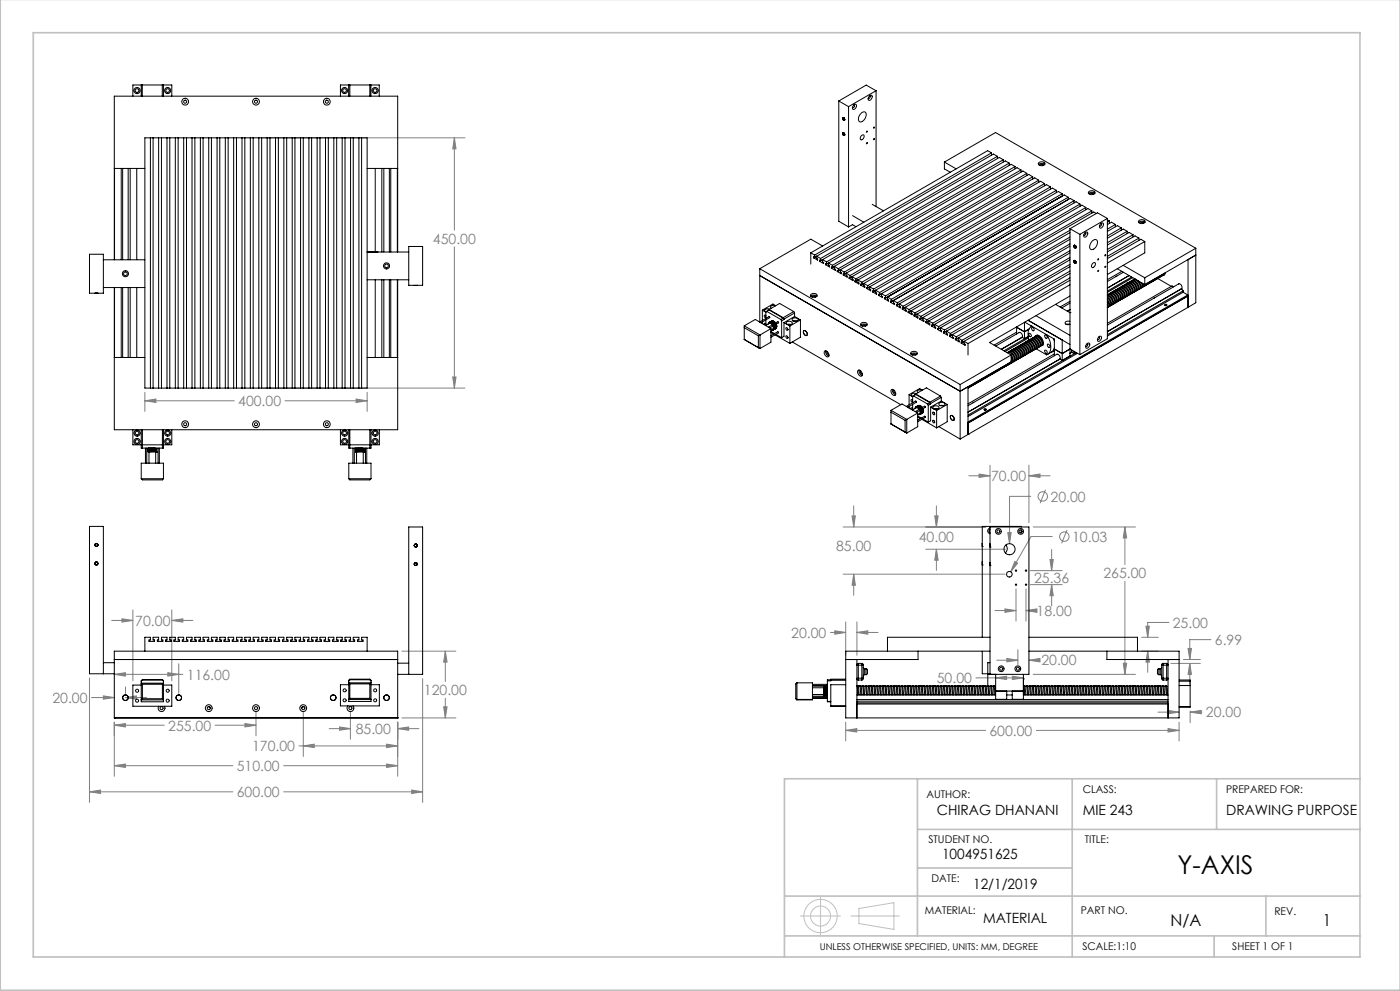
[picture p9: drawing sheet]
<svg xmlns="http://www.w3.org/2000/svg" width="420mm" height="297mm" viewBox="0 0 420 297" stroke-linecap="round" stroke-linejoin="round" font-family="sans-serif">
<defs><g id="words">
<text font-size="7.8" x="353.2" y="261.9">Y-AXIS</text>
<g font-size="4.9">
<text x="351.1" y="277.5">N/A</text>
<text x="396.8" y="277.5">1</text>
</g>
<g font-size="4.2" fill="#808080">
<text x="129.9" y="73.1">450.00</text>
<text x="71.5" y="121.7">400.00</text>
<text x="297.3" y="144.2">70.00</text>
<text x="315.2" y="150.3">20.00</text>
<text x="250.8" y="165.3">85.00</text>
<text x="275.7" y="162.4">40.00</text>
<text x="321.6" y="162.4">10.03</text>
<text x="331" y="173.3">265.00</text>
<text x="310.2" y="174.7">25.36</text>
<text x="311" y="184.6">18.00</text>
<text x="40.6" y="187.5">70.00</text>
<text x="237.4" y="191.1">20.00</text>
<text x="351.8" y="188.1">25.00</text>
<text x="364.5" y="193.3">6.99</text>
<text x="56.1" y="203.7">116.00</text>
<text x="312.4" y="199.4">20.00</text>
<text x="127.2" y="208.4">120.00</text>
<text x="281" y="204.7">50.00</text>
<text x="15.7" y="210.6">20.00</text>
<text x="361.8" y="215">20.00</text>
<text x="50.5" y="218.9">255.00</text>
<text x="106.7" y="220">85.00</text>
<text x="296.8" y="220.5">600.00</text>
<text x="75.6" y="225.1">170.00</text>
<text x="71" y="231.1">510.00</text>
<text x="71" y="238.9">600.00</text>
</g>
<g font-size="4.2">
<text x="281.1" y="244.4">CHIRAG DHANANI</text>
<text x="324.8" y="244.4">MIE 243</text>
<text x="367.8" y="244.4">DRAWING PURPOSE</text>
<text x="282.6" y="257.3">1004951625</text>
<text x="292" y="266.5">12/1/2019</text>
<text x="294.9" y="276.5">MATERIAL</text>
</g>
<g font-size="3.2">
<text x="277.9" y="239">AUTHOR:</text>
<text x="324.8" y="237.6">CLASS:</text>
<text x="367.8" y="237.6">PREPARED FOR:</text>
<text x="278.5" y="252.8">STUDENT NO.</text>
<text x="325.5" y="252.8">TITLE:</text>
<text x="279.4" y="264.3">DATE:</text>
<text x="277.5" y="274">MATERIAL:</text>
<text x="324.3" y="274">PART NO.</text>
<text x="382.3" y="274.2">REV.</text>
<text x="324.8" y="284.6">SCALE:1:10</text>
<text x="369.7" y="284.6">SHEET 1 OF 1</text>
</g>
<text font-size="2.8" x="245.9" y="284.6">UNLESS OTHERWISE SPECIFIED, UNITS: MM, DEGREE</text>
</g></defs>
<g fill="none" stroke="#808080" stroke-width=".3">
<path d="M78.9 41.3h60.6M136.3 41.3l.5 3.3h-1zM136.3 41.3v27.7M136.3 74v42.3M43.5 117.6v5.7M78.9 116.3h60.6M106.8 119.6l3.3 .5-3.3 .5zM110.1 117.6v5.7M135.8 113h1l-.5 3.3zM43.5 120.1l3.3-.5v1zM43.5 120.1h26.8M85.5 120.1h24.6"/>
<path d="M297 139.4v17.3M308.7 139.4v17.3M252.9 157.9h42.8M255.6 154.6h1l-.5 3.3zM256.1 151.6v6.3M280.4 154.6h1l-.5 3.3zM280.9 151.6v6.3M290.7 142.6h6.3M293.7 142.1l3.3 .5-3.3 .5zM302.3 159.6h1.1l-.5 3.3zM308.7 142.6h6.3M308.7 142.6l3.3-.5v1z"/>
<path d="M309.2 148.8h-6.3v14.1M310 157.9h30.6M313.7 146.8l-1.7 4M320.1 158.8l-1.6 4M337.5 157.9l.5 3.3h-1zM337.5 157.9v11.3M252.9 172.1h48.6M256.1 172.1v6.3M256.1 172.1l.5 3.3h-1zM277.7 164.6h23.9M280.9 164.6v6.4M280.9 164.6l.5 3.3h-1z"/>
<path d="M304.4 168.3l.9 .5-2.1 2.6zM304.8 176.5v9.7M307.8 176.5v9.7M309.1 171h9.6M309.1 175.2h9.6M315 167.7h1l-.5 3.3zM315.5 164.7v6.3M315.5 175.2v6.4M315.5 175.2l.5 3.3h-1zM315.7 160.8h-6.4l-6.1 10.6M337.5 174.2v27.9M33.5 185.9h6.4"/>
<path d="M36.6 185.5l3.3 .4-3.3 .5zM39.9 182.8v21.2M51.5 185.9l3.4-.4v.9zM51.5 182.8v21.2M51.5 185.9h6.4M53.6 198.9v8.9M120.6 195.2h16.2M133.6 195.2l.5 3.2h-1zM133.6 195.2v9.1M249.1 189.5h4.6M250.4 189.1l3.3 .4-3.3 .6zM253.7 186.4v10"/>
<path d="M257.1 189.5l3.2-.4v1zM257.1 186.4v10M257.1 189.5h6.3M298.4 183h6.4M299 197.9h6.4M301.5 182.5l3.3 .5-3.3 .5zM302 197.3l3.4 .6-3.4 .5zM305.4 194.7v4.5M307.8 183h2M307.8 183l3.3-.5v1zM308.7 197.9h2.5M308.7 197.9l3.3-.6v1.1z"/>
<path d="M337 198.8h1l-.5 3.3zM342.5 195.2h5M342.5 191h5M343.8 187.7h1l-.5 3.3zM344.3 195.2l.5 3.2h-1zM344.3 195.2v6.3M350.7 186.5h-6.4v4.5M351.3 198.8h8.8M355 197.7h5.1M356.4 194.3h1l-.5 3.4zM356.9 198.8v6.4M356.9 198.8l.5 3.3h-1z"/>
<path d="M363.3 191.7h-6.4v6M26.8 203.2v37.3M27.4 209.1h6.9M31 208.6l3.3 .5-3.3 .4zM34.3 217.3l3.3-.5v1.1zM34.3 202.1l3.3-.5v1zM34.3 216.4v16.3M34.3 217.3h15M34.3 202.1h20.6M37.6 209.1l3.3-.5v.9zM37.6 205.9v1.9M37.6 209.1h6.4"/>
<path d="M50.3 201.6l3.3 .5-3.3 .5zM64.5 217.3h12.3M73.5 216.8l3.3 .5-3.3 .6zM76.8 213.5v7M91 213.5v13.2M98.8 218.4h6.3M101.8 217.9l3.3 .5-3.3 .5zM105.1 213.5v8M119.3 218.4l3.3-.5v1zM119.3 216.4v16.3M119.3 218.4h6.4M120.6 215.2h16.2"/>
<path d="M126.8 203.4v37.1M133.1 211.8h1l-.5 3.4zM133.6 209.3v5.9M253.7 218.9l3.3-.5v1zM253.7 216.4v5.7M253.7 218.9h42M292.8 203.2h14.2M298.7 203.2l3.3-.5v1zM303.7 202.7l3.3 .5-3.3 .5zM310 202.1h30.6M310.9 218.9h42.8M347.4 213.4h6.3"/>
<path d="M350.4 218.4l3.3 .5-3.3 .5zM350.4 212.9l3.3 .5-3.3 .5zM353.7 216.4v5.7M357 213.4l3.4-.5v1zM357 213.1v3.5M357 213.4h3.6M26.8 237.3h43M26.8 237.3l3.4-.5v1zM34.3 229.5l3.3-.5v1zM34.3 229.5h35.5M85.1 229.5h34.2M85.1 237.3h41.7"/>
<path d="M89.7 223.6h29.6M91 223.6l3.3-.6v1zM116 229l3.3 .5-3.3 .5zM116 223l3.3 .6-3.3 .4zM123.5 236.8l3.3 .5-3.3 .5z"/>
<circle cx="312.8" cy="148.8" r="1.41"/>
<circle cx="319.3" cy="160.8" r="1.41"/>
</g>
<g fill="none" stroke="#c0c0c0" stroke-width=".3">
<path d="M240.2 274.5h12M246.2 268.5v12M255.3 274.5h14.6M257.7 272.3l10.5-1.8v8l-10.5-1.7z"/>
<circle cx="246.2" cy="274.5" r="5"/>
<circle cx="246.2" cy="274.5" r="3"/>
</g>
<path d="M.1 -.1v296.9h419.9M10 9.8h398v277h-398zM275.2 233.4v47.1M321.7 233.4v53.4M365 233.4v15.2M408 233.4h-172.7v53.4M275.2 248.6h132.8M235.3 268.6h172.7M275.2 260.1h46.5M379.8 268.6v11.9M235.3 280.5h172.7M364.2 280.5v6.3" fill="none" stroke="#c0c0c0" stroke-width=".5"/>
<path d="M136.3 41.3l.5 3.3h-1zM135.8 113h1l-.5 3.3zM43.5 120.1l3.3-.5v1zM106.8 119.6l3.3 .5-3.3 .5zM34.3 229.5l3.3-.5v1zM116 229l3.3 .5-3.3 .5zM133.6 195.2l.5 3.2h-1zM133.1 211.8h1l-.5 3.4zM34.3 217.3l3.3-.5v1.1zM73.5 216.8l3.3 .5-3.3 .6zM91 223.6l3.3-.6v1zM116 223l3.3 .6-3.3 .4zM101.8 217.9l3.3 .5-3.3 .5zM119.3 218.4l3.3-.5v1zM26.8 237.3l3.4-.5v1zM123.5 236.8l3.3 .5-3.3 .5zM36.6 185.5l3.3 .4-3.3 .5zM51.5 185.9l3.4-.4v.9zM37.6 209.1l3.3-.5v.9zM31 208.6l3.3 .5-3.3 .4zM50.3 201.6l3.3 .5-3.3 .5zM34.3 202.1l3.3-.5v1zM253.7 218.9l3.3-.5v1zM350.4 218.4l3.3 .5-3.3 .5zM356.4 194.3h1l-.5 3.4zM356.9 198.8l.5 3.3h-1zM344.3 195.2l.5 3.2h-1zM343.8 187.7h1l-.5 3.3zM350.4 212.9l3.3 .5-3.3 .5zM357 213.4l3.4-.5v1zM257.1 189.5l3.2-.4v1zM250.4 189.1l3.3 .4-3.3 .6zM293.7 142.1l3.3 .5-3.3 .5zM308.7 142.6l3.3-.5v1zM337 198.8h1l-.5 3.3zM337.5 157.9l.5 3.3h-1zM298.7 203.2l3.3-.5v1zM303.7 202.7l3.3 .5-3.3 .5zM302 197.3l3.4 .6-3.4 .5zM308.7 197.9l3.3-.6v1.1zM280.9 164.6l.5 3.3h-1zM280.4 154.6h1l-.5 3.3zM255.6 154.6h1l-.5 3.3zM256.1 172.1l.5 3.3h-1zM315 167.7h1l-.5 3.3zM315.5 175.2l.5 3.3h-1zM301.5 182.5l3.3 .5-3.3 .5zM307.8 183l3.3-.5v1zM302.3 159.6l.6 3.3 .5-3.3zM304.4 168.3l-1.2 3.1 2.1-2.6z" fill="#808080"/>
<g fill="none" stroke="#000" stroke-width=".3">
<path d="M39.9 28.8v-3.3h11.6v3.3M42.4 25.5v3.3M42.7 25.5v3.3M48.7 25.5v3.3M49 25.5v3.3M102.1 28.8v-3.3h11.7v3.3M104.6 25.5v3.3M105 25.5v3.3M110.9 25.5v3.3M111.3 25.5v3.3M251.6 30.3l3 1.7M251.6 30.3v36l3 1.7"/>
<path d="M252.8 35.6l.3 .4M252.9 39.8h.2M252.9 35.2l.2 .1M252.9 35.2l-.1 .3a.4 .4 0 0 0 .1 .6 .4 .4 0 0 0 .6-.3 .4 .4 0 0 0-.4-.5M252.9 35.2a.55 .55 0 0 1 .4 .9M252.9 39.8l-.1 .4a.32 .32 0 0 0 .3 .4 .32 .32 0 0 0 .4-.2 .32 .32 0 0 0-.2-.4l-.2-.2M252.9 39.8a.5 .5 0 0 1 .4 .8M252.9 35.3a.47 .47 0 0 0 0 .5 .47 .47 0 0 0 .4 .2M252.9 39.8h.1a.43 .43 0 0 1 .4 .3 .43 .43 0 0 1-.2 .5l-.4-.5zM252.9 39.8a.5 .5 0 0 0 .4 .8M252.9 35.2a.5 .5 0 0 0 .4 .8M252.9 35.3a.48 .48 0 0 0 .5 .7"/>
<path d="M252.9 39.8a.47 .47 0 0 0 0 .5 .47 .47 0 0 0 .4 .2M252.9 39.8a.49 .49 0 0 0 .5 .7M253 35.3v.4l.4 .2M253 35.3v.4l.4 .3M253 39.8v.4l.4 .3M253 35.2l.4 .7M253 39.8l.4 .7M253 39.8l.4 .6M253.1 35.3h.1M253.1 39.8l.3 .6M253.1 39.8v.1M253.1 39.8h.1"/>
<path d="M253.1 39.8l.3 .6-.1 .2M253.1 35.3l.3 .4-.1 .4M253.1 35.3l.3 .5M253.1 35.3l-.1-.1a.37 .37 0 0 0-.1 .6 .37 .37 0 0 0 .5 0l-.3-.5M253.1 39.9l.3 .5M253.3 36h.1M253.3 36.1h.1M253.4 35.9l-.3-.6 .3 .6M253.4 35.9v.1M254.6 32v36M256.2 31.5a.4 .4 0 0 1 .1 .5 .4 .4 0 0 1-.5 .2M256.2 31.4a.47 .47 0 0 1 .7 0 .47 .47 0 0 1 0 .7 .66 .66 0 0 1-.4 .6 .66 .66 0 0 1-.8-.1z"/>
<path d="M258.4 33.9a.87 .87 0 0 1 1.2-.2 .87 .87 0 0 1 .2 1.3 1.62 1.62 0 0 1-2.1 1.4 1.98 1.98 0 0 1 .7-2.5zM260.9 28.7a.53 .53 0 0 1 .8 .1 .53 .53 0 0 1-.2 .8 .53 .53 0 0 1-.5 .5 .53 .53 0 0 1-.6-.4zM260.9 28.7a.43 .43 0 0 1 .1 .6 .43 .43 0 0 1-.5 .2M262.1 38.2l.2-.1v.3h-.3zM262.8 27.2l-8.2 4.8M262.8 27.2v34.7M262.8 27.2l-2.9-1.7-8.3 4.8M34.3 50.5h9.2M34.4 50.5v27.4M36.4 50.5v27.4M36.8 50.5v27.4M38.5 50.5v27.4"/>
<path d="M39.1 50.5v27.4M41 50.5v27.4M43.5 41.3h66.6v75h-66.6zM45.1 41.3v75M45.9 41.3v75M47.6 41.3v75M48.4 41.3v75M50.1 41.3v75M50.9 41.3v75M52.6 41.3v75M53.4 41.3v75M55.1 41.3v75"/>
<path d="M56 41.3v75M57.6 41.3v75M58.5 41.3v75M60.1 41.3v75M60.9 41.3v75M62.6 41.3v75M63.4 41.3v75M65.1 41.3v75M65.9 41.3v75M67.6 41.3v75M68.4 41.3v75M70.1 41.3v75"/>
<path d="M70.9 41.3v75M72.6 41.3v75M73.4 41.3v75M75.1 41.3v75M76 41.3v75M77.6 41.3v75M78.5 41.3v75M80.2 41.3v75M81 41.3v75M82.7 41.3v75M83.5 41.3v75M85.2 41.3v75"/>
<path d="M86 41.3v75M87.7 41.3v75M88.5 41.3v75M90.2 41.3v75M91 41.3v75M92.7 41.3v75M93.5 41.3v75M95.1 41.3v75M96 41.3v75M97.6 41.3v75M98.5 41.3v75M100.2 41.3v75"/>
<path d="M101 41.3v75M102.7 41.3v75M103.5 41.3v75M105.2 41.3v75M106 41.3v75M107.7 41.3v75M108.5 41.3v75M110.1 50.5h9.2M112.6 50.5v25M114.5 50.5v25M115.1 50.5v25M116.8 50.5v25"/>
<path d="M117.2 50.5v25M119.2 50.5v25M252.8 40.1l.3 .4M253.3 40.6h.1M258.4 40.7a.51 .51 0 0 1 .8-.1 .51 .51 0 0 1-.1 .8 .51 .51 0 0 1-.5 .5 .51 .51 0 0 1-.5-.5zM262.2 41.5l.1 .2-.2 .2zM283.3 48.6v2l1.8 1M283.3 48.6l3.6 2M283.3 48.6l15.4-8.9 60 34.7M297.5 45.8l-1.2-.6-53.1 30.6M297.5 45.8l-53.1 30.6M297.5 45.8v.7"/>
<path d="M299.2 46.8l-1.2-.6-53 30.6M299.2 46.8l-53 30.7M299.2 46.8v.7M301 47.9l-53 30.6M301 47.9v.6M301 47.9l-1.2-.7-53 30.6M302.8 48.9l-1.2-.7-53.1 30.6M302.8 48.9l-53.1 30.6M302.8 48.9v.7M304.5 49.9l-1.1-.7-53.1 30.6M304.5 49.9l-53 30.6M304.5 49.9v.7"/>
<path d="M306.3 50.9l-1.2-.6-53.9 31.1M306.3 50.9l-53 30.7M306.3 50.9v.7M308 52l-1.1-.7-53 30.6M308 52l-53 30.6M308 52v.6M309.8 53l-53 30.6M309.8 53l-1.2-.7-53 30.6M309.8 53v.7M311.6 48.8a1.16 1.16 0 0 1 1.9 .4 1.15 1.15 0 0 1-2-.2zM311.6 49.3a1.36 1.36 0 0 1 1.8 0M311.6 54l-1.2-.7-53 30.6"/>
<path d="M311.6 54l-53 30.6M311.6 54v.7M312 49.6a.49 .49 0 0 1 .5-.3 .49 .49 0 0 1 .4 .3M313.4 55l-53.1 30.6M313.4 55v.7M313.4 55l-1.2-.7-53 30.6M315.1 56l-1.2-.7-53 30.7M315.1 56l-53 30.6M315.1 56v.7M316.9 57l-1.2-.6-53 30.6M316.9 57l-53 30.7M316.9 57v.7"/>
<path d="M318.4 58.9h.1M318.7 58.1v.7l-53.4 30.7M318.7 58.1l-1.2-.7-53.1 30.6M318.7 58.1l-53.1 30.6M320.2 59.9v.1M320.5 59.1l-1.2-.7-53.1 30.6M320.5 59.1l-53.1 30.6M320.5 59.1v.7M326.6 57.5a1.16 1.16 0 0 1 1.9 .4 1.15 1.15 0 0 1-2-.3zM326.6 58a1.36 1.36 0 0 1 1.8 0M327.1 58.3a.49 .49 0 0 1 .4-.3 .49 .49 0 0 1 .5 .3M26.8 76.2h4.2v11.7h-4.2z"/>
<path d="M31 77.9h12.5M110.1 75.5h12.5M113.1 75.5h.1M119.3 75.5v-46.7h-85v49.1M122.6 73.9h4.2v11.6h-4.2zM243.2 75.8l1.2 .6M243.2 75.8v3.4M244.4 76.4v.7M244.4 77.1l-.3-.2v.4M245 76.8v.7l.3 .1v.4l-1.2-.7M245 76.8l1.2 .7M245 76.8l-.9 .5"/>
<path d="M245 76.8l-.6 .3M246.2 77.5v.6M246.2 78.1l-.3-.1v.3M246.8 77.8v.7l.3 .2v.3l-1.2-.7M246.8 77.8l1.2 .7M246.8 77.8l-.9 .5M246.8 77.8l-.6 .3M246.8 73.7l-3.6-2-15.3 8.8M248 79.2l-.4-.2v.3M248 78.5v.7M248.5 78.8v.7l.3 .2v.3l-1.2-.7M248.5 78.8l1.2 .7"/>
<path d="M248.5 78.8l-.9 .5M248.5 78.8l-.5 .4M249.7 79.5v.7M250.3 79.8v.7l.3 .2v.3l-1.2-.6M250.3 79.8l1.2 .7M250.3 79.8l-.9 .6M250.3 79.8l-.6 .4M255.8 64.6l3.4 2M256.8 67.9l-1-.6-1.2 .7M261.7 61.2l3.3 2M321 68.5v38.1l-2.3 1.4M321 79.9l-35.3 20.4"/>
<path d="M321 79.2l-35.9 20.7M321 77.9l-37 21.4M321 75.8l-38.8 22.4M321 77.2l-37.6 21.7M321 75.1l-39.4 22.8M321 73.8l-40.6 23.4M321 71.7l-42.4 24.5M321 73.1l-41.2 23.8M321 69.7l-44.1 25.5M321 71l-42.9 24.8M321 69l-44.7 25.8M321 68.5l3 1.7"/>
<path d="M322.2 73.9l.3 .4M322.2 78.4l.3 .4M322.2 60.1v.7M322.2 60.1l-1.1-.6-53.7 30.9M322.2 60.1l-53 30.7M322.3 78.1h.2M322.3 73.5l.2 .1M322.3 73.6a.37 .37 0 0 1 .4 .2 .37 .37 0 0 1-.2 .5l-.3-.4zM322.3 73.5l-.1 .3a.4 .4 0 0 0 .1 .6 .4 .4 0 0 0 .6-.3 .4 .4 0 0 0-.4-.5M322.3 73.5a.52 .52 0 0 1 .4 .8M322.3 78.1l-.1 .4a.3 .3 0 0 0 .2 .4 .3 .3 0 0 0 .4-.3l-.3-.5M322.3 78.1a.5 .5 0 0 1 .4 .7"/>
<path d="M322.3 73.6v.4l.4 .3M322.3 73.5l-.1 .4 .5 .4M322.3 73.6a.48 .48 0 0 0 .4 .7M322.3 73.6a.47 .47 0 0 0 0 .4 .47 .47 0 0 0 .4 .3M322.3 78.1v.4l.4 .3M322.3 78.1a.5 .5 0 0 0 .4 .7M322.3 78.1a.49 .49 0 0 0 .4 .7M322.3 73.6l.4 .7-.3-.3zM322.3 78.1l.4 .7-.3-.3zM322.4 73.5v.4l.4 .3-.4-.6M322.5 73.6l.3 .5M322.5 73.6h.1"/>
<path d="M322.5 78.1l.3 .5M322.5 78.1h.1M322.5 78.1l.3 .4-.1 .3M322.5 73.6l.3 .3-.1 .4M322.5 78.1h-.1a.41 .41 0 0 0-.1 .5 .41 .41 0 0 0 .5 .2l-.3-.7M322.7 74.3h.1M322.7 78.8h.1M322.7 78.8v.1M322.8 78.7l-.4-.6v.4l.4 .2M324 70.2v36.1M324 61.2l-1.2-.7-53 30.6M324 61.2l-53 30.6"/>
<path d="M324 61.2v.6M325.4 69.9a.54 .54 0 0 1 .9-.2 .54 .54 0 0 1-.2 .9 .57 .57 0 0 1-.8 .4 .57 .57 0 0 1 0-.9zM325.5 69.7a.41 .41 0 0 1 .2 .6 .41 .41 0 0 1-.6 .1M325.8 62.2l-53.1 30.6M325.8 62.2v.7M325.8 62.2l-1.2-.7-53 30.6M327.6 63.2l-1.2-.7-53.1 30.6M327.6 63.2l-53.1 30.6M327.6 63.2v.7M327.7 72.2a.89 .89 0 0 1 1.3-.3 .89 .89 0 0 1 .1 1.3 1.62 1.62 0 0 1-2 1.4 2.02 2.02 0 0 1 .6-2.4zM327.8 78.9a.51 .51 0 0 1 .8-.1 .51 .51 0 0 1-.1 .9 .51 .51 0 0 1-.5 .5 .51 .51 0 0 1-.6-.5zM328.9 64l-.8-.5-53 30.7"/>
<path d="M330.3 67a.48 .48 0 0 1 .7-.1 .48 .48 0 0 1 0 .7 .66 .66 0 0 1-.4 .7 .66 .66 0 0 1-.8-.2zM330.3 67a.43 .43 0 0 1 .1 .5 .43 .43 0 0 1-.6 .2M332.2 65.9l.6 .3M332.2 65.5v36l-8.2 4.8M332.2 65.5l-8.2 4.7M332.2 65.5l-3-1.7-8.2 4.7M332.8 66.2l-.6 .4M332.8 66.2v.8M334.6 67.3l-1.2-.7-1.2 .7M334.6 67.3l-2.4 1.4M334.6 67.3v.7M336.4 68.3l-1.2-.7-3 1.8"/>
<path d="M336.4 68.3l-4.2 2.4M336.4 68.3v.7M336.9 79.5l6.5 3.8M338.1 69.3l-1.1-.7-4.8 2.8M338.1 69.3l-5.9 3.4M338.1 69.3v.7M339.9 70.3l-1.2-.6-6.5 3.7M339.9 70.3l-7.7 4.5M339.9 70.3v.7M341.6 66.2a1.13 1.13 0 0 1 1.9 .3 1.12 1.12 0 0 1-1.9-.2zM341.6 66.7a1.36 1.36 0 0 1 1.9 0M341.7 71.4l-1.2-.7-8.3 4.8"/>
<path d="M341.7 71.4l-9.5 5.4M341.7 71.4v.6M342.1 67a.49 .49 0 0 1 .4-.4 .49 .49 0 0 1 .5 .4M343.4 72.4l-11.2 6.4M343.4 72.4v3.4l-11.2 6.5M343.4 72.4l-1.1-.7-10.1 5.8M358.7 74.4v16.3l-2.3 1.4M358.7 74.4l-15.3 8.9M28.5 87.9h.1M28.5 87.9h.3M29 87.9h.4M29 87.9h.1"/>
<path d="M29.4 87.9h.1M31 86.2h12.5M34.4 86.2v20.9M36.4 86.2v20.9M36.8 86.2v20.9M38.5 86.2v20.9M39.1 86.2v20.9M41 86.2v20.9M110.1 83.9h12.5M112.6 83.9v23.2M114.5 83.9v23.2M115.1 83.9v23.2"/>
<path d="M116.8 83.9v23.2M117.2 83.9v23.2M119.2 83.9v23.2M119.3 83.9v44.9h-85v-42.6M124.2 85.5h.3M124.7 85.5h.1M124.7 85.5v.1M125.1 85.5h.1M125.2 85.5l-.5 .1M223.3 97.6l4.7 2.8M223.3 98.2l4.2 2.4M223.3 97.6v4.1"/>
<path d="M223.3 97.6l3.3-1.9 4.7 2.8M227.9 82.6l60.1 34.7M227.9 80.5v16M227.9 80.5l60.1 34.7M228.7 93v3M228.7 96.5v.5M228.7 93l1.1 .6M229.7 94.6l.1 .2M229.7 97.1l.1 .1M229.8 94.6l-.3-.2a.47 .47 0 0 0-.2 .6 .47 .47 0 0 0 .5 .3M229.8 97.1l-.4-.2-.1 .4M229.8 95.9v1.6"/>
<path d="M230 93.3l-.2 .1v2M230 93.3l4.2 2.4M230 93.3l.7-.4 4.2 2.5M230.4 97.2a.64 .64 0 0 1 .7-.6 .64 .64 0 0 1 .6 .5l.1 .2M230.5 98l3-1.5v.3l-2.6 1.5M230.6 96.7a.86 .86 0 0 1 1.4 .5l-.6-.5-.5-.1a1.03 1.03 0 0 1 1.2 .6 1.03 1.03 0 0 0-1.2-.6l.6 .1 .6 .5M230.7 92.8l-.2 .2M230.7 92.8l4.2 2.4M230.7 92.8l3.2-1.9 4.2 2.5M230.8 96.7a1.01 1.01 0 0 1 1.1 .6M230.8 96.7h-.1M230.8 96.7h.1"/>
<path d="M230.9 92.7a.84 .84 0 0 0-.9-.2 .84 .84 0 0 0-.5 .8l.3 .2M230.9 95.2l-2.6 1.5M230.9 95.1l-.2-.2-2.8 1.6M230.9 95.2h.1M230.9 96.6l.1-.1a1.1 1.1 0 0 1 1.2 .6 1.08 1.08 0 0 0-1.2-.6l.6 .1 .6 .5M231 96.5l.1-.1a1.05 1.05 0 0 1 1.2 .6 1.03 1.03 0 0 0-1.2-.6l.6 .1 .6 .5M231.1 96.4h.1a1.03 1.03 0 0 1 1.2 .5M231.2 96.4a.96 .96 0 0 1 1.2 .5 1.06 1.06 0 0 0-1.2-.5zM231.3 98.5v4l-3.3 2M231.3 98.5l-3.3 1.9M231.3 99.6l.8 .5M231.3 99.4l1.1 .6"/>
<path d="M231.5 96.3a1.01 1.01 0 0 1 1.1 .5M231.5 96.2a1.01 1.01 0 0 1 1.2 .6M231.7 97.4l-.8-.5-1.2 .7M231.9 97.7l.1 .8-.7 .5M232 97.6l.2 .7M232.1 98.8l.2-.6-.2-.6a.9 .9 0 0 1-.1 1.2M232.2 97.6l.1 .6-.2 .6M232.2 98.3l-.2 .5-.6 .1M232.2 98.3h.1M232.2 98.3l-.2 .6h-.4M232.2 97.5l.2 .6-.2 .6 .2-.6-.1-.6 .1 1-.3 .3M232.2 98.3l-.3 .5"/>
<path d="M232.3 98.7h-.2M232.3 98.6h.1M232.4 97.4l.2 .7-.3 .6 .2-.6zM232.4 98.5h.1M232.5 97.4l.2 .6-.3 .6a.94 .94 0 0 0 .1-1.2 .9 .9 0 0 1-.1 1.2M232.6 98.5l.2-.6-.2-.6 .2 1-.3 .3M232.6 97.3l.2 .6-.3 .6M232.7 96.8a.95 .95 0 0 0-1.3-.5 1.05 1.05 0 0 1 1.2 .6 1.01 1.01 0 0 0-1.3-.6 1.05 1.05 0 0 1 1.2 .6M232.7 91.6a.92 .92 0 0 0-1.5 .6l.2 .2M232.7 91.6l-.8-.5-3.2 1.9M232.7 97.2l.2 .7-.3 .6 .3-.6-.2-.6M232.8 97.2l.2 .6-.2 .6 .2-.6"/>
<path d="M232.8 97.2l.2 .6M232.9 97.2l.1 .6M234.2 95.7l.3 .5M234.5 96.2v5M234.9 95.4l-.7 .3M234.9 95.4l.3 .3M234.9 95.2l.3 .4M235.2 96.7l1.8 1M235.2 95.6v.1M235.2 96.7v4.1l-.7 .4M235.2 95.7l-.7 .5M235.9 98.2a.42 .42 0 0 1 .4 .3 .42 .42 0 0 1-.2 .5l-.3-.4z"/>
<path d="M236 96.6a1.04 1.04 0 0 1 1.7 .3 .98 .98 0 0 1-1 .5 .98 .98 0 0 1-.8-.7zM236.2 98.4l.2 .4M236.3 97.3h1M237 97.7v5.2M237.7 95.5a1.04 1.04 0 0 1 1.7 .4 .99 .99 0 0 1-.9 .4 .99 .99 0 0 1-.8-.6zM238 96.2h1M238.1 93.4l-3.2 1.8M238.1 93.4l.3 .4M238.4 94.9l-3.2 1.8M238.4 94.9l1.7 1M238.4 93.8l-3.2 1.8M238.4 93.8v1.1"/>
<path d="M240.1 95.9v5.2l-3.1 1.8M240.1 95.9l-3.1 1.8M241.1 99.2a.8 .8 0 0 1 .9 .4 .8 .8 0 0 1-.1 1 1.12 1.12 0 0 1-.8-1.4zM241.1 99.2a.85 .85 0 0 1 .9 .4 .85 .85 0 0 1-.1 1 1.07 1.07 0 0 1-.8-1.4zM243.2 88.3a1.16 1.16 0 0 1 1.9 .3 1.18 1.18 0 0 1-2-.2zM243.2 88.8a1.41 1.41 0 0 1 1.9 0M243.7 89.1a.46 .46 0 0 1 .4-.3 .46 .46 0 0 1 .5 .3M249.7 80.2l-.3-.2v.4M251.5 81.2l-.3-.2v.4M251.5 80.5v.7M252.1 80.9v.7l.3 .1v.4l-1.2-.7M252.1 80.9l1.2 .7"/>
<path d="M252.1 80.9l-.6 .3M253.3 81.6v.6M253.3 82.2l-.3-.1v.3M253.9 81.9v.7l.2 .1v.4l-1.1-.7M253.9 81.9l1.1 .7M253.9 81.9l-.9 .5M253.9 81.9l-.6 .3M255 82.6v.7M255 83.3l-.3-.2v.3M255.6 82.9v.7l.3 .1v.4l-1.2-.7M255.6 82.9l1.2 .7M255.6 82.9l-.9 .5"/>
<path d="M255.6 82.9l-.6 .4M256.8 84.3l-.3-.2v.4M256.8 83.6v.7M257.4 83.9v.7l.3 .2v.3l-1.2-.6M257.4 83.9l1.2 .7M257.4 83.9l-.9 .6M257.4 83.9l-.6 .4M258.2 97a1.16 1.16 0 0 1 2 .3 1.18 1.18 0 0 1-2-.2zM258.2 97.4a1.53 1.53 0 0 1 1.9 0M258.6 84.6v.7M258.6 85.3l-.3-.2v.4M258.7 97.8a.46 .46 0 0 1 .5-.4 .46 .46 0 0 1 .4 .4"/>
<path d="M259.2 84.9v.7l.2 .2v.3l-1.1-.6M259.2 84.9l1.1 .7M259.2 84.9l-.9 .6M259.2 84.9l-.6 .4M260.3 85.6v.7M260.3 86.3l-.3-.2v.4M260.9 86l1.2 .6M260.9 86v.6l.3 .2v.4l-1.2-.7M260.9 86l-.9 .5M260.9 86l-.6 .3M262.1 87.3l-.3-.1v.3M262.1 86.6v.7"/>
<path d="M262.7 87v.7l.3 .1v.4l-1.2-.7M262.7 87l1.2 .7M262.7 87l-.9 .5M262.7 87l-.6 .3M263.9 88.4l-.3-.2v.3M263.9 87.7v.7M264.4 88v.7l.4 .2v.3l-1.2-.7M264.4 88l1.2 .7M264.4 88l-.8 .5M264.4 88l-.5 .4M265.6 88.7v.7l-.3-.2v.3M266.2 89v.7l.3 .2v.3l-1.2-.7"/>
<path d="M266.2 89l1.2 .7M267.4 89.7v.7M267.4 90.4l-.3-.2v.4M268 90.1v.7l.3 .1v.4l-1.2-.7M268 90.1l1.2 .7M268 90.1l-.9 .5M269.2 90.8v.6M269.2 91.4l-.3-.1v.3M269.8 91.1v.7l.3 .1v.4l-1.2-.7M269.8 91.1l1.2 .7M269.8 91.1l-.9 .5M269.8 91.1l-.6 .3"/>
<path d="M271 91.8v.7M271 92.5l-.3-.2v.3M271.6 92.1v.7l.3 .2v.3l-1.2-.7M271.6 92.1l1.1 .7M271.6 92.1l-.9 .5M271.6 92.1l-.6 .4M272.7 92.8v.7M272.7 93.5l-.2-.2v.4M273.3 93.1v.7l.3 .2v.3l-1.1-.6M273.3 93.1l1.2 .7M273.3 93.1l-.8 .6M273.3 93.1l-.6 .4"/>
<path d="M274.5 93.8v.7M274.5 94.5l-.3-.2v.4M275.1 94.2v.6l.3 .2v.4l-1.2-.7M275.1 94.2l1.2 .6M275.1 94.2l-.9 .5M275.1 94.2l-.6 .3M276.3 95.5l-.3-.1v.3M276.3 94.8v.7M276.9 95.2v.6l.2 .2v.4l-1.1-.7M276.9 95.2l1.2 .6M276.9 95.2l-.9 .5M276.9 95.2l-.6 .3"/>
<path d="M278.1 95.8v.8M278.1 96.6l-.4-.2v.3M278.6 96.2v.7l.3 .1v.4l-1.2-.7M278.6 96.2l1.2 .7M278.6 96.2l-.9 .5M278.6 96.2l-.5 .4M279.8 96.9v.6M279.8 97.5l-.3-.1v.3M280.4 97.2l1.2 .7M280.4 97.2v.7l.3 .2v.3l-1.2-.7M280.4 97.2l-.9 .5M280.4 97.2l-.6 .3"/>
<path d="M281.6 97.9v.7M281.6 98.6l-.3-.2v.3M282.2 98.2v.7l.3 .2v.3l-1.2-.7M282.2 98.2l1.2 .7M282.2 98.2l-.9 .5M282.2 98.2l-.6 .4M283.4 98.9v.7M283.4 99.6l-.4-.2v.4M284 99.3l1.1 .6M284 99.3v.6l.2 .2v.3l-1.2-.6M284 99.3l-1 .5M284 99.3l-.6 .3"/>
<path d="M285.1 99.9v.7M305 98.1l2.3 1.3 1.4-.8M305 98v2.1M305 99.6l-6.8 3.8M305.7 99.7a.96 .96 0 0 1 .9 1.4l.7 .4M305.8 99.6l-7.1 4.1M307.3 96.6v4.9M307.4 96.6l8.9 5v5M308.7 99.9a.5 .5 0 0 1 .7 .4 .5 .5 0 0 1-.4 .6l-.3-.4zM309.4 97.6v.3M309.4 97.9l.2-.1a3.2 3.2 0 0 0-.9 4.1M309.6 98.2a.55 .55 0 0 1 .6 .3 .55 .55 0 0 1-.2 .7 .71 .71 0 0 1-.4-1z"/>
<path d="M310.8 94.6l10.2 5.9M316.7 91.2l4.3 2.5M319.9 97.2h1M320.2 93.2l.8-.4-.8 .5M321 96.4a.82 .82 0 0 0-.9-.2 .82 .82 0 0 0-.5 .8l.6 .3 .8-.1M321 93.7h.1M321 90.8l-2.5 1.5M321 90.3l-3 1.7M321 85.3l-30.6 17.7M321 88.7l-24.1 14 6.5 3.7M321 84l-31.8 18.3M321 81.9l-33.5 19.4"/>
<path d="M321 83.3l-32.4 18.7M321 81.2l-34.1 19.8M332.2 91.2v.9M332.2 89.8a1.46 1.46 0 0 1 .2 2.3M332.2 89a1.99 1.99 0 0 1 1 2.6l-.2 .2M332.2 88.5a2.01 2.01 0 0 1 1.6 2.8l-.2 .1M332.2 88.6a2.25 2.25 0 0 1 1.5 2.7l-.3 .1M332.2 89.3l.5 .5a1.52 1.52 0 0 1 .2 2h-.1M332.2 90.2l.3 .4a1.04 1.04 0 0 1-.3 1.5M332.6 88.2a1.78 1.78 0 0 1 2 .6 1.78 1.78 0 0 1 .1 2h-.2M332.8 88a1.86 1.86 0 0 1 1.9 .6 1.86 1.86 0 0 1 .3 2l-.2 .1M333.2 87.8a1.83 1.83 0 0 1 2.4 2.1l-.5 .5"/>
<path d="M333.4 87.7a1.86 1.86 0 0 1 2.4 2.1l-.2 .4M333.8 87.5a1.82 1.82 0 0 1 2.4 2.1l-.5 .5M333.9 87.3a1.84 1.84 0 0 1 2.5 2.1l-.5 .7M334.4 90.9a1.92 1.92 0 0 0-2-2.7l-.2 .2a2.02 2.02 0 0 1 2.1 2.5l-.4 .2M334.4 87.1a1.78 1.78 0 0 1 1.9 .6 1.78 1.78 0 0 1 .1 2h-.1M334.4 90.9l-.2 .2M334.5 87a1.88 1.88 0 0 1 2 .6 1.88 1.88 0 0 1 .3 2l-.3 .1M335 86.8a1.83 1.83 0 0 1 2.4 2.1l-.5 .5M335 82.8l-.2 .1M335.1 86.7a1.86 1.86 0 0 1 2.5 2.1l-.5 .6M335.2 80.5l8.2 4.8M335.6 86.5a1.73 1.73 0 0 1 2.3 1.6v.8l-.4 .2"/>
<path d="M335.6 90.3l-.3 .1M335.7 86.3a1.86 1.86 0 0 1 2 .6 1.86 1.86 0 0 1 .3 2l-.3 .1M336.2 86.1a1.83 1.83 0 0 1 2.3 2.1v.3l-.4 .2M336.3 86a1.88 1.88 0 0 1 2 .5 1.88 1.88 0 0 1 .3 2l-.3 .2M336.5 81.3l-4.3 2.5M336.8 85.8a1.83 1.83 0 0 1 2.3 2l-.4 .6M336.9 85.7a1.86 1.86 0 0 1 2.5 2l-.6 .7M337 81.6l-4.8 2.8M337.4 85.4a1.71 1.71 0 0 1 2.3 1.7l-.1 .7-.3 .2M337.5 85.3a1.85 1.85 0 0 1 1.9 .5 1.85 1.85 0 0 1 .3 2l-.3 .2M337.9 85.1a1.86 1.86 0 0 1 2.4 2.1l-.1 .3-.4 .2M338.5 84.7a1.83 1.83 0 0 1 2.4 2.1l-.5 .6"/>
<path d="M338.6 84.7l-.5 .2a1.9 1.9 0 0 1 1.9 .6 1.9 1.9 0 0 1 .3 2l-.3 .2M338.7 84.6a1.86 1.86 0 0 1 2.4 2.1l-.5 .6M338.7 82.6l-6.5 3.7 6.5-3.7M339.1 84.4a1.71 1.71 0 0 1 2.4 1.6l-.1 .8-.4 .2M339.3 84.3a1.85 1.85 0 0 1 1.9 .5 1.85 1.85 0 0 1 .3 2l-.3 .2M339.5 83l-7.3 4.2M339.7 84.1a1.84 1.84 0 0 1 2.4 2l-.1 .4-.4 .2M339.8 83.2l-7.6 4.4M340.5 83.6h-.1M340.5 83.6l-.2 .1M340.8 83.8l-1 .1M341.4 84.1a1.83 1.83 0 0 1 .7 2.4"/>
<path d="M342.1 86.5l-.3 .1M342.4 84.7l.1 .1a1.01 1.01 0 0 1-.3 1.6M342.8 84.9v1.1l-.4 .3M343.2 85.2l-.1 .6-.3 .2M343.4 85.3l15.3-8.9-2.3 1.4v14.3M343.4 83.3v2M343.5 85.3l-.1 .3-.4 .4M343.9 85.1l-.2 .4-.3 .2M344.1 84.9l-.1 .4-.4 .4M344.4 84.7l-.1 .4-.3 .2M344.7 84.6l-.5 .7M345 84.4l-.1 .4-.3 .2"/>
<path d="M345.3 84.2l-.5 .7M345.6 84l-.1 .5-.3 .2M345.8 83.9v.4l-.5 .3M346.2 83.7l-.1 .4-.4 .2M346.2 84.1l-.3 .2M346.4 89.3l-.3 .1M346.4 83.6l-.3 .5M346.8 83.4l-.1 .4-.4 .2M347 83.2l-.5 .7M347.3 83.5l4.1 2.3M347.3 83.5l-.2 .1M347.4 83l-.1 .4-.4 .2"/>
<path d="M347.6 82.9l-.3 .6M348 82.7l-.1 .4-.4 .2M348.2 82.5l-.5 .8M348.5 82.8l-.2 .1M348.5 82.3l-.1 .5-.3 .1M348.8 82.2l-.3 .6M349.1 82l-.1 .4-.3 .2M349.3 82.3h.1M349.4 91.3a.33 .33 0 0 1 .4-.2 .33 .33 0 0 1 .2 .4h-.5zM349.4 81.9l-.1 .3-.4 .4M349.6 81.8l-.3 .6-.4 .1M349.9 91.6l-.4-.1 .2-.1 .2 .2"/>
<path d="M352.1 86l-.5-.3-19.4 11.2M353.6 85.1a.91 .91 0 0 1 .9 .5 .91 .91 0 0 1-.1 1M353.7 85.1l-21.5 12.3M354.4 86.6h-.1M354.5 86.5l-22.3 12.9M354.5 86.5l.4 .7M354.9 87.6l-22.7 13.1M354.9 87.6l1.4 .8M354.9 87.2l-22.7 13.1M354.9 87.2v.4M356.3 88.4l.1 .3-66 38.1M356.3 88.4l-65.9 38.1"/>
<path d="M356.4 92.1l-66 38.1M34.3 107.1h9.2M110.1 107.1h9.2M223.3 101.7h.1M223.3 101.7l4.2 2.5M223.3 101.7l4.7 2.8M227.5 100.6v3.6M227.5 104.2l.5 .3M228 100.4l-.5 .2M228 100.4v4.1M231.3 100.6l2.1-1.2 .2 .2-2.3 1.5M232.5 100.4l4.5 2.5"/>
<path d="M232.8 100.2l1.7 1M235.8 100.7a.4 .4 0 0 1 .5 .2 .4 .4 0 0 1-.2 .5zM236.2 100.8l.2 .4M237.7 102.5l32.5 18.8M247.3 105.3a1.03 1.03 0 0 1 1.2 .4 1.03 1.03 0 0 1-.1 1.3 1.31 1.31 0 0 1-1.1-1.7zM247.7 105.1a1.48 1.48 0 0 0 .9 1.6M248.2 105.4a.47 .47 0 0 0 0 .5 .47 .47 0 0 0 .4 .3M257.4 111.1a1.03 1.03 0 0 1 1.1 .4 1.03 1.03 0 0 1-.1 1.2 1.26 1.26 0 0 1-1-1.6zM257.7 110.9a1.48 1.48 0 0 0 1 1.6M258.2 111.2a.47 .47 0 0 0 0 .5 .47 .47 0 0 0 .5 .3M267.5 116.8a1.1 1.1 0 0 1 1 .5 1.1 1.1 0 0 1-.1 1.2 1.23 1.23 0 0 1-.9-1.7zM267.8 116.7a1.48 1.48 0 0 0 .9 1.6"/>
<path d="M268.3 117a.47 .47 0 0 0-.1 .5 .47 .47 0 0 0 .5 .3M272.7 118.3v3.1M272.7 118.3l1.1 .6M273.3 106.1a1.53 1.53 0 0 1 1.8 0M273.4 105.5a1 1 0 0 1 1.1-.3 1 1 0 0 1 .6 .9 1.16 1.16 0 0 1-1.9-.3zM273.8 106.4h-.1a.51 .51 0 0 1 .5-.3 .51 .51 0 0 1 .4 .3M273.8 119.9v.2M273.8 119.9l-.3-.1a.45 .45 0 0 0-.2 .5 .45 .45 0 0 0 .5 .3M273.8 118.8v2M274 118.6l-.2 .2M274 118.6l4.3 2.5M274 118.6l.7-.4 4.3 2.5"/>
<path d="M274.7 118.1l-.2 .3M274.7 118.1l4.3 2.4M274.7 118.1l3.2-1.9 4.3 2.5M274.9 118a.84 .84 0 0 0-.9-.1 .84 .84 0 0 0-.5 .7l.3 .2M276.6 117a.82 .82 0 0 0-.9-.2 .82 .82 0 0 0-.4 .8l.1 .1M276.7 116.9l-.8-.5-3.2 1.9M282.2 118.7l-3.2 1.8M282.2 118.7l.2 .4M282.4 119.1l-3.2 1.8M282.4 119.1v1.1M285.1 100.6l-.3-.2v.4M285.7 100.3l1.2 .7"/>
<path d="M285.7 100.3v.7l.3 .1v.4l-1.2-.7M285.7 100.3l-.9 .5M285.7 100.3l-.6 .3M286.9 101v.6M286.9 101.6l-.3-.1v.3M287.5 101.3l1.1 .7M287.5 101.3v.7l.3 .2v.3l-1.2-.7M287.5 101.3l-.9 .5M287.5 101.3l-.6 .3M288 117.3l2.4-1.4v14.3M288 115.2v16.4M288.6 102v.7"/>
<path d="M288.6 102.7l-.2-.2v.3M289.2 102.3v.7l.3 .2v.3l-1.1-.7M289.2 102.3l1.2 .7M289.2 102.3l-.8 .5M289.2 102.3l-.6 .4M290.4 103v3.4M290.4 115.9v.3M290.8 115.7l-.1 .4-.3 .2M291 115.5l-.2 .6-.3 .1M291.4 115.4l-.1 .3-.4 .3M291.6 115.2l-.5 .7M292 115l-.1 .4-.4 .2"/>
<path d="M292.2 114.9l-.5 .7M292.6 114.6l-.1 .5-.4 .1M292.6 115.1l-.3 .1M292.8 114.5l-.3 .6M293.2 114.3l-.1 .4-.4 .2M293.4 114.2l-.5 .7M293.8 114l-.1 .4-.4 .2M294 113.8l-.1 .4-.4 .3M294.4 113.6l-.1 .4-.4 .3M294.6 113.5l-.1 .4-.4 .3M294.9 113.3l-.1 .4-.3 .2M295.2 113.2l-.5 .7"/>
<path d="M295.5 113l-.1 .4-.3 .2M295.8 112.8l-.1 .4-.5 .3M296.1 112.6l-.1 .4-.3 .2M296.3 112.5l-.5 .7M296.7 112.3l-.1 .4-.4 .2M296.7 112.7l-.3 .2M296.9 112.1l-.2 .6M297.3 111.9l-.1 .5-.4 .1M297.5 111.8l-.5 .7M297.9 111.6l-.1 .4-.4 .2M298.1 111.5l-.5 .7M298.5 111.3l-.1 .4-.4 .2"/>
<path d="M298.7 111.1l-.5 .7M299 111.4l-.2 .1M299 110.9l-.1 .4-.3 .2M299.3 110.8l-.3 .5M299.6 110.6l-.1 .4-.3 .2M299.9 110.5l-.1 .3-.4 .4M300.2 110.2l-.1 .4-.3 .2M300.5 110.1l-.5 .7M300.8 109.9l-.1 .4-.3 .2M301.1 109.7l-.3 .6-.2 .2M301.4 109.6l-.1 .4-.3 .2M301.7 109.4l-.1 .4-.5 .3"/>
<path d="M302 109.2l-.1 .4-.3 .2M302.2 109.1l-.2 .5-.3 .2M302.6 105.5a1.71 1.71 0 0 1 2.3 1.6l-.1 .8-.3 .2M302.6 108.9l-.1 .4-.4 .2M302.6 109.3l-.3 .2M302.7 105.4a1.87 1.87 0 0 1 2 .5 1.87 1.87 0 0 1 .3 2l-.3 .2M302.8 108.7l-.3 .6M303.2 105.2a1.83 1.83 0 0 1 2.3 2l-.1 .4-.3 .2M303.2 108.5l-.1 .4-.4 .2M303.3 105a1.86 1.86 0 0 1 2 .6 1.86 1.86 0 0 1 .2 2l-.2 .1M303.4 107.9v.9l-.5 .3M303.4 106.5a1.41 1.41 0 0 1 .1 2.3"/>
<path d="M303.4 107l.2 .3a.93 .93 0 0 1-.3 1.5M303.4 106.4v2l-15.4 8.9M303.4 106.4l-15.4 8.8M303.7 104.8a1.84 1.84 0 0 1 2.4 2.1l-.1 .3-.4 .3M303.9 104.7a1.84 1.84 0 0 1 2.5 2.1l-.5 .6M304.1 108.4a1.27 1.27 0 0 0 0-2.1l-1.2-.8-.7 .2a2.03 2.03 0 0 1 2.1 2.6l-.4 .2M304.3 104.5a1.71 1.71 0 0 1 2.4 1.6l-.1 .8-.4 .2M304.5 104.3a1.87 1.87 0 0 1 1.9 .6 1.87 1.87 0 0 1 .3 2l-.2 .2M304.9 104.1a1.78 1.78 0 0 1 2 .6 1.78 1.78 0 0 1 .1 2h-.2M305.1 104a1.86 1.86 0 0 1 1.9 .6 1.86 1.86 0 0 1 .3 2l-.3 .1M305.5 103.8a1.83 1.83 0 0 1 2.4 2.1l-.5 .5M305.7 103.7a1.86 1.86 0 0 1 2.5 2.1l-.6 .6"/>
<path d="M306.1 103.5a1.82 1.82 0 0 1 2.4 2l-.5 .6M306.2 103.3a1.88 1.88 0 0 1 2.5 2.1l-.3 .5M306.7 101.1l-6.3 3.6M306.7 103.1a1.78 1.78 0 0 1 1.9 .6 1.78 1.78 0 0 1 .2 2h-.2M306.8 103a1.89 1.89 0 0 1 2.5 2.1l-.3 .4M307.3 102.8a1.79 1.79 0 0 1 2.4 2l-.5 .6M307.4 102.7a1.86 1.86 0 0 1 2.5 2l-.5 .7M307.9 102.4a1.73 1.73 0 0 1 2.3 1.7v.7l-.4 .3M308 102.3a1.88 1.88 0 0 1 2.5 2.1l-.5 .6M308.5 102.1a1.78 1.78 0 0 1 1.9 .6 1.78 1.78 0 0 1 .1 2h-.1M308.5 105.9l-.3 .1M308.5 100.8l-1.2 .7"/>
<path d="M308.5 100.9l-7.3 4.2M308.5 101.3l-6.9 4M308.6 102a1.84 1.84 0 0 1 2.5 2.1l-.3 .4M309 105.6l-.2 .1M309.1 101.8a1.71 1.71 0 0 1 2.3 1.6l-.1 .8-.3 .2M309.2 101.6a1.85 1.85 0 0 1 1.9 .6 1.85 1.85 0 0 1 .3 2l-.3 .1M309.6 101.4a1.73 1.73 0 0 1 2.4 1.6l-.1 .9-.3 .1M309.8 101.3a1.86 1.86 0 0 1 2 .5 1.86 1.86 0 0 1 .2 2.1l-.3 .1M310.2 101.1a1.86 1.86 0 0 1 2.4 2l-.1 .4-.4 .2M310.4 101a1.84 1.84 0 0 1 2.4 2l-.2 .5M310.6 100.7a1.73 1.73 0 0 1 2.3 1.5l.1 .8-.3 .5M310.6 100.7v.2z"/>
<path d="M310.8 104.6l-.2 .1M311.3 100.5l-.3 .1M311.4 100.5l-.6 .2M312.6 103.5l-.3 .2M312.7 103.4h.1M313.4 100.5a.53 .53 0 0 1 .7 .2 .53 .53 0 0 1-.2 .7l-.5-.4zM313.5 104.9a.5 .5 0 0 1 .6 .4 .5 .5 0 0 1-.3 .6l-.4-.4zM314 100.4a4.9 4.9 0 0 1 .5 5.6l-.5 .4-3.2-1.9M314.3 103.1a.5 .5 0 0 1 .6 .4 .5 .5 0 0 1-.3 .6l-.3-.4zM316.1 101.5l.2 .7M316.3 104.3l-.6 1-1.4 .9M316.3 104.6l2.4 1.4 2.3-1.4 3 1.7"/>
<path d="M316.3 105.1l-.8 .4M316.3 106.1l-25.9 14.9M317 106.2a.96 .96 0 0 1 1 1.4M317.1 106.1l-26.7 15.5M318 107.6l-27.6 15.9 27.6-15.9M318 107.6l.7 .4M321 103.3l-12.6-7.3 10.3 5.9v6.1M321.5 105.5l-.5 .3M321.5 105.5l.7 .5M321.5 105.6l-.5 .3M321.6 104.9l-.1 .6M322.2 105.3v.7"/>
<path d="M322.8 105.6l-.6 .4M322.9 105.7l-32.5 18.7M323.2 105.9l-32.8 18.9M326.1 103a.53 .53 0 0 1 .8 0 .53 .53 0 0 1-.2 .8 .53 .53 0 0 1-.4 .5 .53 .53 0 0 1-.6-.4zM326.1 103a.41 .41 0 0 1 .1 .5 .41 .41 0 0 1-.5 .2M329.7 101a.52 .52 0 0 1 .8 0 .52 .52 0 0 1-.2 .8 .52 .52 0 0 1-.5 .5 .52 .52 0 0 1-.6-.4zM329.7 101a.43 .43 0 0 1 .1 .5 .43 .43 0 0 1-.6 .2M39.9 128.8v4.5h11.6v-4.5M42.4 128.8v5.5h6.6v-5.5M42.7 128.8v5.5M43.6 134.3v4.5M44 134.3v4.5"/>
<path d="M44.4 134.7h.1M44.4 135.4h.1M44.4 134.4v1.1h2.6M44.4 135h.1M44.7 135.5v3.3M46.4 134.3l-2 .1M46.7 134.3l-2.3 .1M46.7 135.5v3.3M47 134.8l-2.6 .1M47 134.4l-2.6 .1M47 135.3l-2.6 .1M47 135.1h.1"/>
<path d="M47 134.9l-2.6 .1M47 134.6l-2.6 .1M47 135.4v.1M47 135.4h.1M47 134.3v1.2M47 135.5h.1M47 135.1l-2.6 .1M47 135h-2.6M47.4 134.3v4.5M47.8 134.3v4.5M48.7 128.8v5.5M102.1 128.8v4.5h11.7v-4.5"/>
<path d="M104.6 128.8v5.5h6.7v-5.5M105 128.8v5.5M105.9 134.3v4.5M106.3 134.3v4.5M106.7 134.7h.1M106.7 134.4v1.1h2.5M106.7 135.4h.1M106.7 134.4h.1M106.7 135.4l2.6-.1-2.6 .1M106.7 134.7l2.6-.1zM106.7 135h.1M106.7 134.9h.1"/>
<path d="M106.7 134.8v.1M106.7 134.5h.1M107 135.5v3.3M108.7 134.3l-2 .1M108.9 134.3l-2.2 .1M109 135.5v3.3M109.2 135.1l-2.5 .1M109.2 135.3h.1M109.2 134.6h.1M109.2 135.4h.1M109.2 134.8l-2.5 .1M109.2 134.4l-2.5 .1"/>
<path d="M109.2 135h-2.5M109.2 135.1h.1M109.2 134.8h.1M109.2 134.4h.1M109.2 135.4l.1 .1M109.2 134.3v1.2M109.3 134.9l-2.6 .1M109.3 135.5h.1M109.3 135.3h.1M109.3 135.1h.1M109.3 135h.1M109.3 134.8h.1"/>
<path d="M109.3 134.6h.1M109.3 134.4h.1M109.6 134.3v4.5M110 134.3v4.5M110.9 128.8v5.5M267.3 127.1h.1M267.3 123l4.7 2.7M267.3 123.5l4.2 2.5M267.3 123v4.1M267.3 123l3.3-1.9 4.7 2.7M267.3 127.1l4.7 2.7M271.5 126v3.5l.5 .3"/>
<path d="M271.9 121.8l2.8-1.6 .2 .1v.2l-2.6 1.6M272 125.7l-.5 .3M272 125.7v4.1M272.7 121.8v.5M273.8 122.4v.2M273.8 122.4l-.5-.2v.5M273.8 121.2v1.6M274.4 122.5a.74 .74 0 0 1 .8-.5 .74 .74 0 0 1 .7 .6M274.6 123.4l2.9-1.6 .1 .3-2.6 1.5M274.7 122h.1a.94 .94 0 0 1 1.2 .6 1.07 1.07 0 0 0-1.3-.6zM274.8 122a1.01 1.01 0 0 1 1.1 .6M274.8 122h.1"/>
<path d="M274.8 122v-.1a1.03 1.03 0 0 1 1.3 .6M274.9 121.9a1.01 1.01 0 0 1 1.1 .6M274.9 121.9a1.01 1.01 0 0 1 1.2 .6M275 121.8a1.01 1.01 0 0 1 1.2 .6M275.1 121.7a1.01 1.01 0 0 1 1.2 .6 1.09 1.09 0 0 0-1.3-.5 1.07 1.07 0 0 1 1.2 .6 .95 .95 0 0 0-1.2-.5M275.1 121.8h.6l.6 .6M275.2 121.7h.7l.5 .6a1.01 1.01 0 0 0-1.2-.6M275.2 121.7a1.01 1.01 0 0 1 1.2 .6M275.3 125.9l2.1-1.2 .2 .2-2.3 1.5M275.3 121.7v-.1a1.1 1.1 0 0 1 1.3 .6 1.04 1.04 0 0 0-1.3-.5zM275.3 123.8v4.1l-3.3 1.9M275.3 123.8l-3.3 1.9"/>
<path d="M275.3 125l.9 .4M275.3 124.7l1.1 .6M275.3 121.7a1.03 1.03 0 0 1 1.2 .5M275.4 121.6a1.1 1.1 0 0 1 1.3 .5 1.03 1.03 0 0 0-1.2-.5h.6l.5 .6M275.7 122.7l-.8-.5-1.2 .7M275.9 123l.1 .8-.7 .5M276 124.1l-.1 .1M276 123l.2 .6M276.1 124h.1M276.2 122.9a.86 .86 0 0 1-.2 1.2 .95 .95 0 0 0 .2-1.2zM276.2 122.9a.99 .99 0 0 1-.1 1.2M276.2 123.6l-.2 .5-.6 .1"/>
<path d="M276.2 123.6l-.2 .6h-.4M276.2 123.6l-.2 .6M276.2 123.6h.1M276.3 122.8l.1 .7-.2 .6 .3-.6-.2-.7 .2 .7-.3 .6M276.4 122.8l.1 1-.2 .2 .2-.2zM276.4 123.9h.1M276.5 122.7a.9 .9 0 0 1-.1 1.3M276.5 122.7a.9 .9 0 0 1-.1 1.2l.3-.6zM276.5 125.7l4.5 2.5M276.6 122.6l.2 .7-.3 .6M276.7 122.6l.2 .6-.3 .6 .3-.6zM276.8 122.6l.1 1-.3 .3 .2-.6-.2-.7 .2 .2a.77 .77 0 0 1-.3 1.1"/>
<path d="M276.8 125.5l1.7 1M276.9 122.5a.9 .9 0 0 1-.1 1.2M276.9 122.5l.1 .6-.2 .6M276.9 122.5l.1 .7-.2 .5M276.9 122.5l.2 .6-.3 .6M278.3 121.1l.2 .4M278.5 121.5v5M279 120.7l-.7 .4M279 120.7l.2 .4M279 120.5l.2 .4M279.2 122l1.8 1M279.2 120.9v.2"/>
<path d="M279.2 122v4.1l-.7 .4M279.2 121.1l-.7 .4M279.8 123.5a.41 .41 0 0 1 .5 .3 .41 .41 0 0 1-.2 .5l-.3-.5zM279.9 122a1.04 1.04 0 0 1 1.8 .3 1.01 1.01 0 0 1-1 .4 1.01 1.01 0 0 1-.8-.7zM279.9 125.9a.42 .42 0 0 1 .5 .3 .42 .42 0 0 1-.3 .5l-.3-.5zM280.2 123.7l.2 .4M280.2 126.1l.2 .4M280.3 122.6h1M281 123v5.2M281.6 127.8l6.4 3.8M281.8 120.9a1.04 1.04 0 0 1 1.7 .3 .98 .98 0 0 1-1 .5 .98 .98 0 0 1-.8-.7zM282 121.6h1.1"/>
<path d="M282.4 120.2l-3.2 1.8M282.4 120.2l1.8 1M284.2 121.2l-3.2 1.8M284.2 121.2v5.2l-3.2 1.8M285.2 124.6a.86 .86 0 0 1 .9 .4 .86 .86 0 0 1-.1 1 1.06 1.06 0 0 1-.8-1.4zM285.2 124.6a.87 .87 0 0 1 .9 .4 .87 .87 0 0 1-.1 1 1.07 1.07 0 0 1-.8-1.4zM285.3 124.5v.1M286.1 126h.1M290.4 130.2h.1M290.4 130.2l-2.4 1.4M292.1 120.6l-.2 .1M295.3 122.6l.4-.1 .2 .2-.4 .2-.3-.1z"/>
<path d="M295.7 122.9l-.4-.1 .4 .1M42.4 143.5v-4.7h6.6v4.7M42.4 143.5h6.6M42.4 143.5l.3 .3h6l.3-.3M104.6 143.5v-4.7h6.7v4.7M104.6 143.5h6.7M104.6 143.5l.4 .3h5.9l.4-.3M297 158.3a.86 .86 0 0 0-.7 .8 .86 .86 0 0 0 .7 .8M297 158.7l-.3 .3 .3 .5M306.4 157.9v-.1h-11.7v33.2M306.4 158.9v.8M28.6 163l.3-.1a.42 .42 0 0 1 .4 .6 .42 .42 0 0 1-.7 .1 .42 .42 0 0 1 .2-.7 .44 .44 0 0 1 .5 .5 .44 .44 0 0 1-.6 .3 .44 .44 0 0 1-.1-.7 .43 .43 0 0 1 .7 .1 .43 .43 0 0 1-.3 .6 .43 .43 0 0 1-.5-.5z"/>
<path d="M28.6 168.6l.3-.2a.44 .44 0 0 1 .4 .7 .44 .44 0 0 1-.7 .1 .44 .44 0 0 1 .2-.7 .43 .43 0 0 1 .6 .3 .43 .43 0 0 1-.6 .5 .43 .43 0 0 1-.2-.7 .42 .42 0 0 1 .7 0 .42 .42 0 0 1-.3 .7 .42 .42 0 0 1-.5-.6zM29 162.9h.1M29 168.4h.1M124.4 168.7a.43 .43 0 0 1 .7 .2 .43 .43 0 0 1-.4 .6 .43 .43 0 0 1-.4-.6 .42 .42 0 0 1 .7-.2 .42 .42 0 0 1-.1 .7 .42 .42 0 0 1-.6-.4 .43 .43 0 0 1 .6-.4 .43 .43 0 0 1 .1 .7 .43 .43 0 0 1-.7-.1zM124.4 163.2a.42 .42 0 0 1 .7 .2 .42 .42 0 0 1-.4 .5 .42 .42 0 0 1-.4-.6 .42 .42 0 0 1 .7-.1 .42 .42 0 0 1-.2 .7 .42 .42 0 0 1-.5-.4 .44 .44 0 0 1 .6-.4 .44 .44 0 0 1 .1 .7 .44 .44 0 0 1-.7-.1zM124.7 163v.1M124.7 168.6h.1M294.6 162.9l.1 .9M294.6 168.4l.1 .9M294.6 162.9h.1M294.6 168.4h.1M294.7 163.8h.1"/>
<path d="M294.7 169.3h.1M297 168.6v.9M297 163v.9M297 168.6h.1M297 163h.1M297 169.5h.1M297 163.9h.1M301.8 163.3a1.63 1.63 0 0 1-.2 2.4M31 198.6h3.3M34.3 197.7h85M43.5 195.2v-4.2h1.6v.8h-.4v.4h1.7v-.4h-.5v-.8h1.7v.8h-.4v.4h1.7v-.4h-.5v-.8h1.7v.8h-.4v.4h1.7v-.4h-.5v-.8h1.7v.8h-.4v.4h1.7v-.4h-.5v-.8h1.7v.8h-.4v.4h1.6v-.4h-.3v-.8h1.6v.8h-.4v.4h1.6v-.4h-.3v-.8h1.6v.8h-.4v.4h1.6v-.4h-.4v-.8h1.7v.8h-.4v.4h1.7v-.4h-.5v-.8h1.7v.8h-.4v.4h1.7v-.4h-.5v-.8h1.7v.8h-.4v.4h1.7v-.4h-.5v-.8h1.7v.8h-.4v.4h1.7v-.4h-.5v-.8h1.7v.8h-.4v.4h1.7v-.4h-.5v-.8h1.7v.8h-.4v.4h1.6v-.4h-.3v-.8h1.6v.8h-.3v.4h1.6v-.4h-.4v-.8h1.7v.8h-.5v.4h1.7v-.4h-.4v-.8h1.7v.8h-.5v.4h1.7v-.4h-.4v-.8h1.7v.8h-.5v.4h1.7v-.4h-.4v-.8h1.7v.8h-.5v.4h1.7v-.4h-.4v-.8h1.7v.8h-.5v.4h1.7v-.4h-.4v-.8h1.7v.8h-.4v.4h1.6v-.4h-.4v-.8h1.6v.8h-.3v.4h1.6v-.4h-.4v-.8h1.6v.8h-.4v.4h1.7v-.4h-.4v-.8h1.7v.8h-.5v.4h1.7v-.4h-.4v-.8h1.7v.8h-.5v.4h1.7v-.4h-.4v-.8h1.7v.8h-.5v.4h1.7v-.4h-.4v-.8h1.7v.8h-.5v.4h1.7v-.4h-.4v-.8h1.6v4.2M119.3 198.8h3.3"/>
<path d="M257.1 199.4h.4M257.1 197.7v17.5M257.5 198.8l-.4 .4M257.5 198.8v.6M257.5 199.4h1.1M257.5 198.8h1.1M257.5 199.4v3.9M258.6 199.4h.4M258.6 198.8l.3 .2 .1 .4M258.6 198.8v.6M258.6 199.4v3.9M259 199.4v3.9"/>
<path d="M275.4 195.2v2.5h-21.7M294.7 195.2v6.7h2.3M297 198.6h-.7v3.3M297 195.2h-43.3v20h100v-20h-45M297 191h-30.8v4.2M308.7 191h32.5v4.2M332.1 195.2v2.5h21.6M348.5 199.4h.4M348.5 199.4v3.9M348.9 198.8v.6M348.9 198.8l-.3 .1-.1 .5M348.9 199.4v3.9"/>
<path d="M348.9 199.4h1.1M348.9 198.8h1.1M350 199.4h.4M350 198.8v.6M350 198.8l.4 .4M350 199.4v3.9M350.4 197.7v17.5M31 201.9v-44.1h-4.2v44.1h7.5M34.3 215.2h.1M34.3 215.2v-20h85v20M34.3 215.2h85M42.4 205.3h-2.5v6.4h11.6v-6.4h-2.5"/>
<path d="M42.4 204.1l.3-.3h6l.3 .3M42.7 203.7h6l.3 .3v6.3h-6.6v-6.3zM42.7 205.1v4.3M42.7 205.1l-.3-.4h6.6l-.3 .4M42.7 205.1h6M42.7 209.4h6M42.7 209.4l-.3 .4h6.6l-.3-.4M47.6 211.7a1.02 1.02 0 0 0 .9 1.6 1.02 1.02 0 0 0 .8-1.6M48.7 205.1v4.3M62.4 211.8h.4l.3 .4M91.4 212.2a.46 .46 0 0 0-.4-.4 .46 .46 0 0 0-.5 .5M104.4 211.6a1.02 1.02 0 0 0 0 1.4 1.02 1.02 0 0 0 1.5 0 1.02 1.02 0 0 0 0-1.4"/>
<path d="M104.6 203.9l.4-.4h5.9l.4 .4v6.3h-6.7zM104.6 205.2h-2.5v6.4h11.7v-6.4h-2.5M104.6 204l.4-.3h5.9l.4 .3M105 205v4.3M105 205l-.4-.4h6.7l-.4 .4M105 209.3l-.4 .3h6.7l-.4-.3M105 205h5.9M105 209.3h5.9M110.9 205v4.3M119.3 215.2h.1M119.3 202.1h7.5v-44.2h-4.2v44.2M238.7 209.3l.4 .3h4.6"/>
<path d="M239.1 204.6h4.6v5.2h-4.6M239.1 204.6l-.4 .4v4.4l.4 .4M239.1 204.6v5.2M243.7 209.3h4.5M243.7 205.6h4.5M243.7 205.1h4.5M243.7 205.5h4.5M243.7 208.8h4.5M243.7 209.2h4.5M243.7 208.2h3.4M243.7 206.1h3.4M243.7 208.1h3.4"/>
<path d="M247.1 208.4l1.1 .1M247.1 207.1l.1 1.3M247.1 207.1v1.3M247.1 208.4h1.1M247.1 207.1h.1M247.1 208.4v.1M247.1 208.4h.1M247.2 208.5h-.1M247.2 208.4l-.1 .1M247.2 208.4h-.1M247.2 205.9l.1 2.5M247.2 205.8v.1"/>
<path d="M247.3 208.5h.1M247.3 208.4v.1M247.3 208.4h.1M247.4 205.8v.1M247.4 205.9l.1 2.5zM247.4 208.5h.1M247.4 208.4v.1M247.5 208.5h.1M247.5 208.4v.1M247.5 205.8l.1 .1M247.5 205.8l.1 2.6M247.5 205.9l.1 2.5"/>
<path d="M247.6 208.4h.1M247.6 208.5h.1M247.6 208.4v.1M247.7 205.8v.1M247.7 205.8l.1 2.6M247.7 205.9l.1 2.5M247.8 208.4v.1M247.8 208.5h.1M247.8 208.4h.1M247.9 205.9v2.5M247.9 205.8v.1M247.9 208.5h.1"/>
<path d="M248 208.4v.1M248 205.8l.1 .1M248 205.9l.1 2.5M248 205.8l.1 2.6M248 205.8v.1M248.1 208.4v.1M248.1 208.5h.1M248.2 205.9v1.2M248.2 205.9h-1.1v1.2M248.2 205.8v.1M248.2 205.9v.2M248.2 205.8v.5"/>
<path d="M248.2 210.2h1M249.2 203.7h-1v6.6h1M249.2 203.9h4.5M249.2 211.6h4.5M253.7 205.2h-4.5v6.5h4.5M253.7 203.5h-4.5v.5h-1M257.1 203.3h.4M257.1 203.4l.4 .4M257.1 205.6l.3 2.7M257.1 209.7h93.3M257.1 208.3h41.6M257.1 211h93.3"/>
<path d="M257.1 210.6h93.3M257.1 210.1h93.3M257.1 205.5h.4M257.5 205.5l.2 2.8M257.5 203.3v.5M257.5 203.3h1.1M257.5 203.8h1.1M257.6 205.7h.2M257.9 205.7l.1-.2 .2 2.8M258 205.5h.3M258.3 205.5l.3 2.8M258.4 205.7l.4-.2 .3 2.8"/>
<path d="M258.6 203.3v.5M258.6 203.3h.4M258.8 205.5h.3M259 200l.4 .4M259 203.3l-.1 .3-.3 .2M259.1 205.5l.3 2.8M259.2 205.7h.3M259.4 202.2l-.4 .4M259.4 200.4v1.8M259.4 200.4h.4M259.4 202.2h.4M259.5 205.7l.1-.2 .3 2.8"/>
<path d="M259.6 205.5h.3M259.8 200.4a1.24 1.24 0 0 1 .3 1.7l-.3 .1M259.8 200.4v1.8M259.9 205.5l.3 2.8M260.1 205.7h.2M260.4 205.7l.1-.2 .2 2.8M260.5 205.5h.3M260.8 205.5l.3 2.8M260.9 205.7h.3M261.2 205.7l.1-.2 .3 2.8M261.3 205.5h.3M261.6 205.5l.3 2.8"/>
<path d="M261.7 205.7h.3M262 205.7l.1-.2 .3 2.8M262.1 205.5h.3M262.4 205.5l.3 2.8M262.5 205.7h.3M262.9 205.7l.1-.2 .2 2.8M262.9 205.5h.4M263.3 205.5l.3 2.8M263.4 205.7l.4-.2 .3 2.8M263.8 205.5h.3M264.1 205.5l.3 2.8M264.2 205.7h.3"/>
<path d="M264.5 205.7l.1-.2 .3 2.8M264.6 205.5h.3M264.9 205.5l.4 2.8M265 205.7l.5-.2 .2 2.8M265.4 205.5h.4M265.8 205.5l.3 2.8M265.9 205.7h.3M266.3 205.5l.3 2.8M266.3 205.5h.3M266.6 205.5l.3 2.8M266.7 205.7h.3M267.1 205.7v-.2l.3 2.8"/>
<path d="M267.1 205.5h.3M267.4 205.5l.4 2.8M267.5 205.7h.3M267.9 205.7l.1-.2 .3 2.8M267.9 205.5h.4M268.3 205.5l.3 2.8M268.4 205.7h.2M268.7 205.7l.1-.2 .3 2.8M268.8 205.5h.3M269.1 205.5l.3 2.8M269.2 205.7h.3M269.5 205.7l.1-.2 .3 2.8"/>
<path d="M269.6 205.5h.3M269.9 205.5l.4 2.8M270.1 205.7h.2M270.4 205.7l.1-.2 .3 2.8M270.4 205.5h.4M270.8 205.5l.3 2.8M270.9 205.7h.2M271.2 205.7l.1-.2 .3 2.8M271.3 205.5h.3M271.6 205.5l.3 2.8M271.7 205.7h.3M272.1 205.5l.3 2.8"/>
<path d="M272.1 205.5h.4M272.5 205.5l.2 2.8M272.6 205.7l.3-.2 .1 .1 .3 2.7M272.9 205.5h.4M273.3 205.5l.3 2.8M273.4 205.7h.2M273.7 205.7l.1-.2 .3 2.8M273.8 205.5h.3M274.1 205.5l.3 2.8M274.2 205.7l.4-.2 .3 2.8M274.6 205.5h.4M275 205.5l.2 2.8"/>
<path d="M275.1 205.7h.2M275.4 205.7v-.2l.4 2.8M275.4 205.5h.4M275.8 205.5l.3 2.8M275.9 205.7h.3M276.2 205.7l.1-.2 .3 2.8M276.3 205.5h.3M276.6 205.5l.3 2.8M276.7 205.7h.3M277 205.7l.1-.2 .3 2.8M277.1 205.5h.3M277.4 205.5l.3 2.8"/>
<path d="M277.6 205.7h.2M277.9 205.7l.1-.2 .2 2.8M278 205.5h.3M278.3 205.5l.3 2.8M278.4 205.7h.3M278.7 205.7l.1-.2 .3 2.8M278.8 205.5h.3M279.1 205.5l.3 2.8M279.2 205.7l.4-.2 .1 .1 .2 2.7M279.6 205.5h.3M279.9 205.5l.3 2.8M280 205.7h.3"/>
<path d="M280.4 205.7l.1-.2 .2 2.8M280.5 205.5h.3M280.8 205.5l.3 2.8M280.9 205.7l.4-.2 .3 2.8M281.3 205.5h.3M281.6 205.5l.3 2.8M281.7 205.7h.3M282 205.7l.1-.2 .3 2.8M282.1 205.5h.3M282.4 205.5l.4 2.8M282.5 205.7l.5-.2 .2 2.8M282.9 205.5h.4"/>
<path d="M283.3 205.5l.3 2.8M283.4 205.7h.3M283.7 205.7l.1-.2 .3 2.8M283.8 205.5h.3M284.1 205.5l.3 2.8M284.2 205.7h.3M284.6 205.7v-.2l.3 2.8M284.6 205.5h.3M284.9 205.5l.4 2.8M285 205.7h.3M285.4 205.7l.1-.2 .3 2.8M285.4 205.5h.4"/>
<path d="M285.8 205.5l.3 2.8M285.9 205.7l.4-.2 .3 2.8M286.3 205.5h.3M286.6 205.5l.3 2.8M286.7 205.7h.3M287.1 205.7v-.2l.3 2.8M287.1 205.5h.3M287.4 205.5l.4 2.8M287.5 205.7l.5-.2 .3 2.8M287.9 205.5h.4M288.3 205.5l.3 2.8M288.4 205.7h.2"/>
<path d="M288.7 205.7l.1-.2 .3 2.8M288.8 205.5h.3M289.1 205.5l.3 2.8M289.2 205.7l.4-.2 .3 2.8M289.6 205.5h.3M289.9 205.5l.4 2.8M290.1 205.7h.2M290.4 205.7l.1-.2 .3 2.8M290.4 205.5h.4M290.8 205.5l.3 2.8M290.9 205.7h.2M291.2 205.7l.1-.2 .3 2.8"/>
<path d="M291.3 205.5h.3M291.6 205.5l.3 2.8M291.7 205.7h.3M292 205.7l.1-.2 .3 2.8M292.1 205.5h.4M292.5 205.5l.2 2.8M292.6 205.7l.3-.2 .4 2.8M292.9 205.5h.4M293.3 205.5l.3 2.8M293.4 205.7h.3M293.7 205.7l.1-.2 .3 2.8M293.8 205.5h.3"/>
<path d="M294.1 205.5l.3 2.8M294.2 205.7l.4-.2 .3 2.8M294.6 205.5h.4M295 205.5l.2 2.8M295.1 205.7h.2M295.4 205.7l.1-.2 .2 2.8M295.5 205.5h.3M295.8 205.5l.3 2.8M295.9 205.7l.4-.2 .3 2.8M296.3 205.5h.3M296.6 205.5l.3 2.8M296.7 205.7h.3"/>
<path d="M297 202.1v-44.2h11.7v44.2h-12.4v3.4M297 205.7l.1-.2 .3 2.8M297.1 205.5h.3M297.4 205.5l.3 2.8M297.6 205.7h.2M297.9 205.7l.1-.2 .2 2.8M298 205.5h.3M298.3 205.5l.3 2.8M298.4 205.7h.3M298.7 207.1h8.3M298.7 202.1v7.5h3.3v-2.5M302 208.3h1.7"/>
<path d="M307 203.5h.1M307 205.7l.1-.2 .3 2.8M307 208.3h43.4M307 202.1v7.5h-3.3v-2.5M307.1 205.5h.3M307.4 205.5l.4 2.8M307.6 205.7h.2M307.9 205.7l.1-.2 .3 2.8M307.9 205.5h.4M308.3 205.5l.3 2.8M308.4 205.7h.2M308.7 205.7l.1-.2 .3 2.8"/>
<path d="M308.8 205.5h.3M309.1 205.5l.3 2.8M309.2 205.7l.4-.2 .3 2.8M309.6 205.5h.4M310 205.5l.2 2.8M310.1 205.7l.3-.2 .1 .1 .3 2.7M310.4 205.5h.4M310.8 205.5l.3 2.8M310.9 205.7h.3M311.2 205.7l.1-.2 .3 2.8M311.3 205.5h.3M311.6 205.5l.3 2.8"/>
<path d="M311.7 205.7l.4-.2 .3 2.8M312.1 205.5h.4M312.5 205.5l.2 2.8M312.6 205.7h.2M312.9 205.7v-.2l.4 2.8M312.9 205.5h.4M313.3 205.5l.3 2.8M313.4 205.7h.3M313.7 205.7l.1-.2 .3 2.8M313.8 205.5h.3M314.1 205.5l.3 2.8M314.2 205.7h.3"/>
<path d="M314.5 205.7l.1-.2 .3 2.8M314.6 205.5h.3M314.9 205.5l.3 2.8M315.1 205.7h.2M315.4 205.7l.1-.2 .2 2.8M315.5 205.5h.3M315.8 205.5l.3 2.8M315.9 205.7h.3M316.2 205.7l.1-.2 .3 2.8M316.3 205.5h.3M316.6 205.5l.3 2.8M316.7 205.7l.4-.2 .3 2.8"/>
<path d="M317.1 205.5h.3M317.4 205.5l.3 2.8M317.5 205.7h.3M317.9 205.7l.1-.2 .2 2.8M318 205.5h.3M318.3 205.5l.3 2.8M318.4 205.7l.4-.2 .3 2.8M318.8 205.5h.3M319.1 205.5l.3 2.8M319.2 205.7h.3M319.5 205.7l.1-.2 .3 2.8M319.6 205.5h.3"/>
<path d="M319.9 205.5l.4 2.8M320 205.7l.5-.2 .2 2.8M320.4 205.5h.4M320.8 205.5l.3 2.8M320.9 205.7h.3M321.2 205.7l.1-.2 .3 2.8M321.3 205.5h.3M321.6 205.5l.3 2.8M321.7 205.7h.3M322.1 205.7v-.2l.3 2.8M322.1 205.5h.3M322.4 205.5l.4 2.8"/>
<path d="M322.5 205.7h.3M322.9 205.7l.1-.2 .3 2.8M322.9 205.5h.4M323.3 205.5l.3 2.8M323.4 205.7l.4-.2 .3 2.8M323.8 205.5h.3M324.1 205.5l.3 2.8M324.2 205.7h.3M324.5 205.7l.1-.2 .3 2.8M324.6 205.5h.3M324.9 205.5l.4 2.8M325 205.7l.5-.2 .3 2.8"/>
<path d="M325.4 205.5h.4M325.8 205.5l.3 2.8M325.9 205.7h.2M326.2 205.7l.1-.2 .3 2.8M326.3 205.5h.3M326.6 205.5l.3 2.8M326.7 205.7l.4-.2 .3 2.8M327.1 205.5h.3M327.4 205.5l.4 2.8M327.6 205.7h.2M327.9 205.7l.1-.2 .3 2.8M327.9 205.5h.4"/>
<path d="M328.3 205.5l.3 2.8M328.4 205.7h.2M328.7 205.7l.1-.2 .3 2.8M328.8 205.5h.3M329.1 205.5l.3 2.8M329.2 205.7h.3M329.5 205.7l.1-.2 .3 2.8M329.6 205.5h.4M330 205.5l.2 2.8M330.1 205.7l.3-.2 .4 2.8M330.4 205.5h.4M330.8 205.5l.3 2.8"/>
<path d="M330.9 205.7h.3M331.2 205.7l.1-.2 .3 2.8M331.3 205.5h.3M331.6 205.5l.3 2.8M331.7 205.7l.4-.2 .3 2.8M332.1 205.5h.4M332.5 205.5l.2 2.8M332.6 205.7h.2M332.9 205.7l.1-.2 .2 2.8M333 205.5h.3M333.3 205.5l.3 2.8M333.4 205.7l.4-.2 .3 2.8"/>
<path d="M333.8 205.5h.3M334.1 205.5l.3 2.8M334.2 205.7h.3M334.5 205.7l.1-.2 .3 2.8M334.6 205.5h.3M334.9 205.5l.3 2.8M335 205.7h.3M335.4 205.7l.1-.2 .2 2.8M335.5 205.5h.3M335.8 205.5l.3 2.8M335.9 205.7h.3M336.2 205.7l.1-.2 .3 2.8"/>
<path d="M336.3 205.5h.3M336.6 205.5l.3 2.8M336.7 205.7h.3M337 205.7l.1-.2 .3 2.8M337.1 205.5h.3M337.4 205.5l.3 2.8M337.5 205.7h.3M337.9 205.7l.1-.2 .2 2.8M337.9 205.5h.4M338.3 205.5l.3 2.8M338.4 205.7l.4-.2 .3 2.8M338.8 205.5h.3"/>
<path d="M339.1 205.5l.3 2.8M339.2 205.7h.3M339.5 205.7l.1-.2 .3 2.8M339.6 205.5h.3M339.9 205.5l.4 2.8M340 205.7l.5-.2 .2 2.8M340.4 205.5h.4M340.8 205.5l.3 2.8M340.9 205.7h.3M341.3 205.5l.3 2.8M341.3 205.5h.3M341.6 205.5l.3 2.8"/>
<path d="M341.7 205.7h.3M342.1 205.7v-.2l.3 2.8M342.1 205.5h.3M342.4 205.5l.4 2.8M342.5 205.7h.3M342.9 205.7l.1-.2 .3 2.8M342.9 205.5h.4M343.3 205.5l.3 2.8M343.4 205.7h.2M343.7 205.7l.1-.2 .3 2.8M343.8 205.5h.3M344.1 205.5l.3 2.8"/>
<path d="M344.2 205.7h.3M344.5 205.7l.1-.2 .3 2.8M344.6 205.5h.3M344.9 205.5l.4 2.8M345.1 205.7h.2M345.4 205.7l.1-.2 .3 2.8M345.4 205.5h.4M345.8 205.5l.3 2.8M345.9 205.7h.2M346.2 205.7l.1-.2 .3 2.8M346.3 205.5h.3M346.6 205.5l.3 2.8"/>
<path d="M346.7 205.7l.4-.2 .3 2.8M347.1 205.5h.4M347.5 205.5l.2 2.8M347.6 205.7l.3-.2 .1 .1 .3 2.7M347.7 200.4a1.14 1.14 0 0 0-.4 1.6l.4 .2M347.7 200.4v1.8M347.7 200.4h.4M347.7 202.2h.4M347.9 205.5h.4M348.1 202.2l.4 .4M348.1 200.4v1.8M348.3 205.5l.3 2.8"/>
<path d="M348.4 205.7h.3M348.5 200l-.4 .4M348.5 203.3l.1 .4 .3 .1M348.5 203.3h.4M348.7 205.7l.1-.2 .3 2.8M348.8 205.5h.3M348.9 203.3v.5M348.9 203.3h1.1M348.9 203.8h1.1M349.1 205.5l.3 2.8M349.2 205.7l.4-.2 .3 2.8M349.6 205.5h.4"/>
<path d="M350 205.5l.2 2.8M350 203.3h.4M350 203.3v.5M350.1 205.7h.2M350.4 203.4l-.4 .4M353.7 205.5h3.3M353.7 203.8h3.3v8.1h-3.3M353.7 211.8h3.3M353.7 204.1h3.3"/>
<circle cx="41.1" cy="27.1" r=".92"/>
<circle cx="41.1" cy="27.1" r=".55"/>
<circle cx="50.3" cy="27.1" r=".54"/>
<circle cx="50.3" cy="27.1" r=".92"/>
<circle cx="55.5" cy="30.5" r="1.01"/>
<circle cx="55.6" cy="30.5" r=".46"/>
<circle cx="76.8" cy="30.5" r=".46"/>
<circle cx="76.8" cy="30.5" r="1.02"/>
<circle cx="98" cy="30.5" r="1.02"/>
<circle cx="98.1" cy="30.5" r=".46"/>
<circle cx="103.4" cy="27.1" r=".54"/>
<circle cx="103.4" cy="27.1" r=".92"/>
<circle cx="112.5" cy="27.1" r=".92"/>
<circle cx="112.5" cy="27.1" r=".55"/>
<circle cx="260.1" cy="39.5" r=".18"/>
<circle cx="260.1" cy="43" r=".19"/>
<circle cx="115.9" cy="79.7" r=".55"/>
<circle cx="116" cy="79.7" r=".92"/>
<circle cx="329.5" cy="77.8" r=".19"/>
<circle cx="331.6" cy="76.6" r=".17"/>
<circle cx="37.6" cy="82" r=".55"/>
<circle cx="37.6" cy="82" r=".92"/>
<circle cx="329.5" cy="81.2" r=".19"/>
<circle cx="331.6" cy="80" r=".17"/>
<circle cx="41.1" cy="129.8" r=".92"/>
<circle cx="41.1" cy="132.3" r=".92"/>
<circle cx="41.1" cy="129.8" r=".55"/>
<circle cx="41.1" cy="132.3" r=".55"/>
<circle cx="50.3" cy="132.3" r=".92"/>
<circle cx="50.3" cy="129.8" r=".92"/>
<circle cx="50.3" cy="129.8" r=".55"/>
<circle cx="50.3" cy="132.3" r=".55"/>
<circle cx="55.5" cy="127.1" r=".46"/>
<circle cx="55.6" cy="127.1" r="1.02"/>
<circle cx="76.8" cy="127.1" r=".45"/>
<circle cx="76.8" cy="127.1" r="1.02"/>
<circle cx="98" cy="127.1" r=".46"/>
<circle cx="98.1" cy="127.2" r="1.01"/>
<circle cx="103.4" cy="132.3" r=".92"/>
<circle cx="103.4" cy="129.8" r=".92"/>
<circle cx="103.4" cy="129.8" r=".55"/>
<circle cx="103.4" cy="132.3" r=".55"/>
<circle cx="112.6" cy="129.8" r=".92"/>
<circle cx="112.6" cy="132.3" r=".92"/>
<circle cx="112.6" cy="129.8" r=".55"/>
<circle cx="112.6" cy="132.3" r=".55"/>
<circle cx="299.5" cy="159.3" r=".46"/>
<circle cx="299.5" cy="159.3" r=".87"/>
<circle cx="306.2" cy="159.3" r=".46"/>
<circle cx="306.2" cy="159.3" r=".87"/>
<circle cx="28.9" cy="163.3" r=".45"/>
<circle cx="28.9" cy="168.9" r=".46"/>
<circle cx="124.7" cy="169" r=".45"/>
<circle cx="124.7" cy="163.5" r=".46"/>
<circle cx="302.8" cy="172.1" r=".83"/>
<circle cx="302.9" cy="164.6" r="1.67"/>
<circle cx="304.8" cy="171" r=".2"/>
<circle cx="304.8" cy="175.2" r=".19"/>
<circle cx="307.8" cy="171" r=".21"/>
<circle cx="307.8" cy="175.2" r=".2"/>
<circle cx="37.6" cy="209.1" r=".84"/>
<circle cx="37.6" cy="209.1" r=".83"/>
<circle cx="41.1" cy="210" r=".46"/>
<circle cx="41.1" cy="207" r=".45"/>
<circle cx="48.5" cy="212.2" r=".45"/>
<circle cx="50.3" cy="210" r=".46"/>
<circle cx="50.3" cy="207" r=".45"/>
<circle cx="53.6" cy="209.1" r=".84"/>
<circle cx="62.6" cy="212.2" r="1.02"/>
<circle cx="62.6" cy="212.2" r=".44"/>
<circle cx="76.8" cy="212.2" r="1.02"/>
<circle cx="76.8" cy="212.2" r=".45"/>
<circle cx="91" cy="212.2" r="1.02"/>
<circle cx="91" cy="212.2" r=".45"/>
<circle cx="100" cy="209.1" r=".84"/>
<circle cx="100" cy="209.1" r=".83"/>
<circle cx="103.4" cy="206.9" r=".46"/>
<circle cx="103.4" cy="209.9" r=".46"/>
<circle cx="105.1" cy="212.2" r=".45"/>
<circle cx="112.5" cy="209.9" r=".45"/>
<circle cx="112.5" cy="206.9" r=".45"/>
<circle cx="116" cy="209.1" r=".83"/>
<circle cx="116" cy="209.1" r=".84"/>
<circle cx="300.3" cy="200.4" r=".86"/>
<circle cx="300.4" cy="200.4" r=".46"/>
<circle cx="305.3" cy="200.4" r=".87"/>
<circle cx="305.4" cy="200.4" r=".46"/>
</g>
<use href="#words"/>
</svg>
